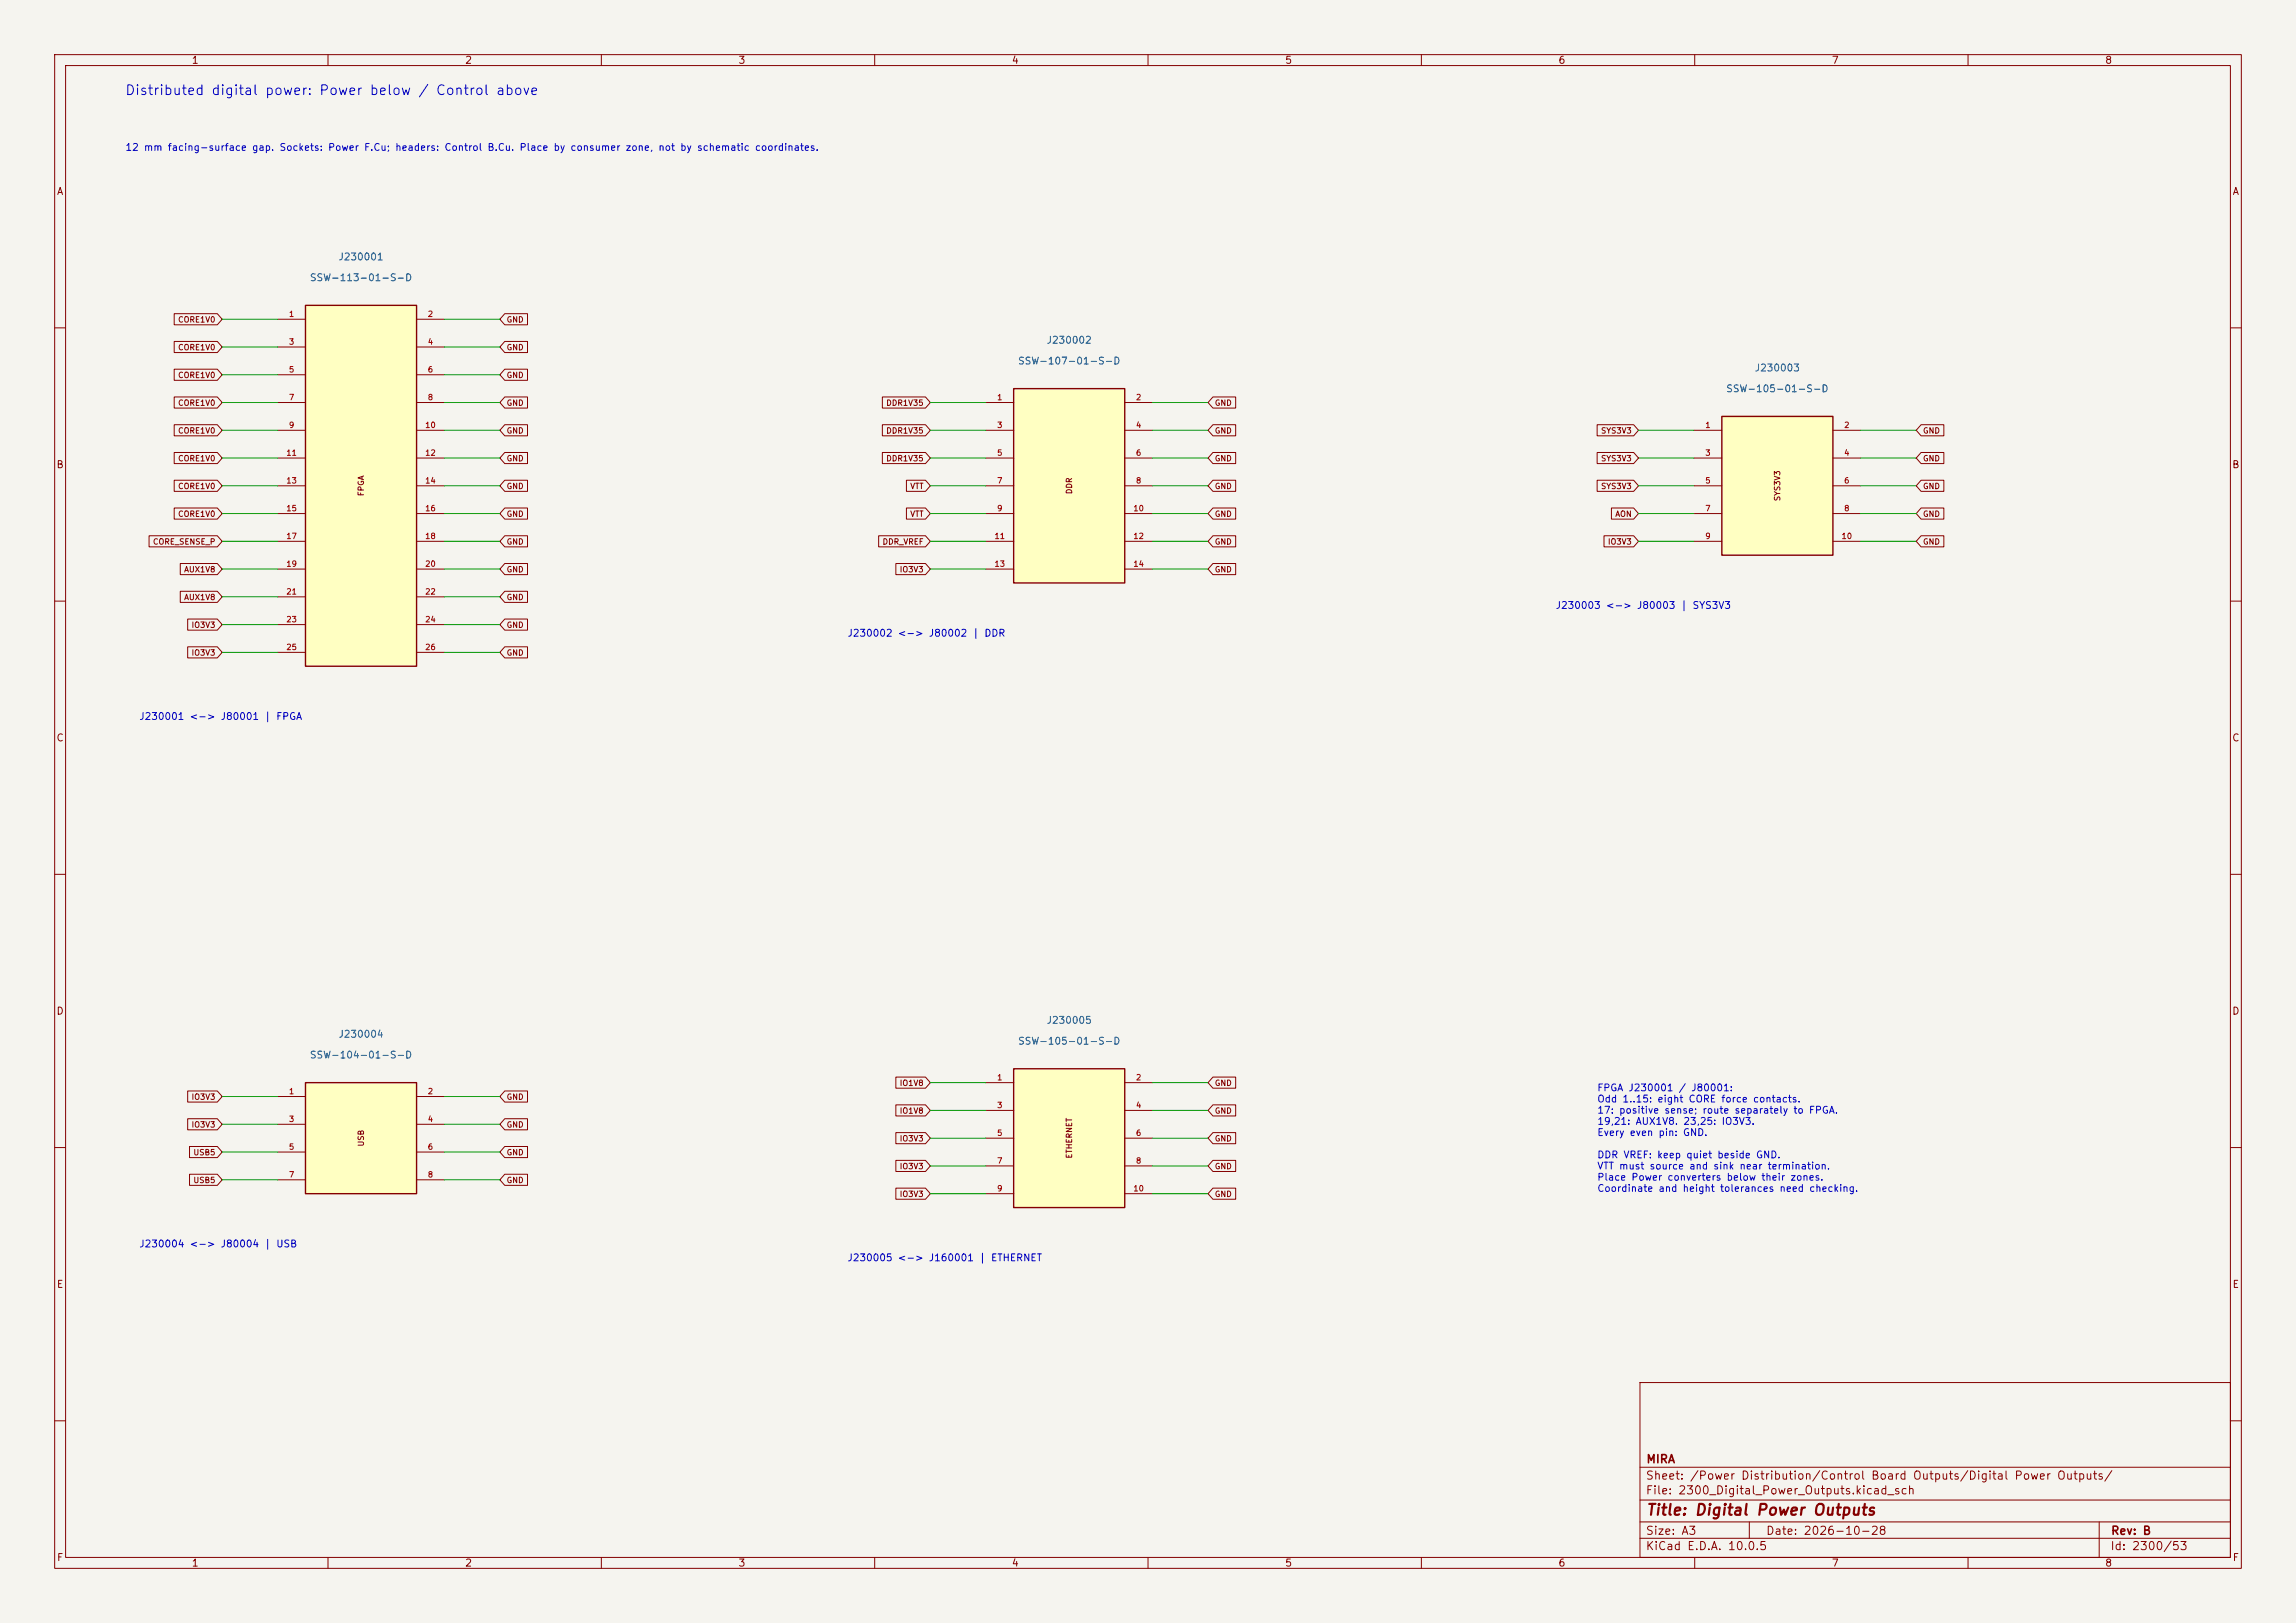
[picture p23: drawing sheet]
<svg xmlns="http://www.w3.org/2000/svg" width="420mm" height="297mm" viewBox="0 0 420 297" stroke-linecap="round" stroke-linejoin="round" font-family="sans-serif">
<defs><g id="words">
<text font-size="2" fill="#840000" x="301" y="277.8">Title: Digital Power Outputs</text>
<text font-size="1.8" fill="#0000c2" x="22.8" y="17.8">Distributed digital power: Power below / Control above</text>
<g font-size="1.5" fill="#840000">
<text x="301" y="268.1">MIRA</text>
<text x="300.9" y="273.8">File: 2300_Digital_Power_Outputs.kicad_sch</text>
<text x="300.9" y="271.1">Sheet: /Power Distribution/Control Board Outputs/Digital Power Outputs/</text>
<text x="300.9" y="281.2">Size: A3</text>
<text x="322.9" y="281.2">Date: 2026-10-28</text>
<text x="386" y="281.2">Rev: B</text>
<text x="300.9" y="284">KiCad E.D.A. 10.0.5</text>
<text x="385.9" y="284">Id: 2300/53</text>
</g>
<g font-size="1.3" fill="#840000">
<text x="35" y="12">1</text>
<text x="85" y="12">2</text>
<text x="135" y="12">3</text>
<text x="185" y="12">4</text>
<text x="235" y="12">5</text>
<text x="285" y="12">6</text>
<text x="335" y="12">7</text>
<text x="385" y="12">8</text>
<text x="10.3" y="36">A</text>
<text x="408.3" y="36">A</text>
<text x="10.2" y="86">B</text>
<text x="408.2" y="86">B</text>
<text x="10.2" y="136">C</text>
<text x="408.2" y="136">C</text>
<text x="10.2" y="186">D</text>
<text x="408.2" y="186">D</text>
<text x="10.3" y="236">E</text>
<text x="408.3" y="236">E</text>
<text x="10.3" y="286">F</text>
<text x="35" y="287">1</text>
<text x="85" y="287">2</text>
<text x="135" y="287">3</text>
<text x="185" y="287">4</text>
<text x="235" y="287">5</text>
<text x="285" y="287">6</text>
<text x="335" y="287">7</text>
<text x="385" y="287">8</text>
<text x="408.3" y="286">F</text>
</g>
<g font-size="1.3" fill="#0000c2">
<text x="22.8" y="27.9">12 mm facing-surface gap. Sockets: Power F.Cu; headers: Control B.Cu. Place by consumer zone, not by schematic coordinates.</text>
<text x="284.5" y="111.7">J230003 &lt;-&gt; J80003 | SYS3V3</text>
<text x="154.9" y="116.8">J230002 &lt;-&gt; J80002 | DDR</text>
<text x="25.4" y="132.1">J230001 &lt;-&gt; J80001 | FPGA</text>
<text x="292.1" y="200">FPGA J230001 / J80001:</text>
<text x="292.1" y="202.1">Odd 1..15: eight CORE force contacts.</text>
<text x="292.1" y="204.1">17: positive sense; route separately to FPGA.</text>
<text x="292.1" y="206.1">19,21: AUX1V8. 23,25: IO3V3.</text>
<text x="292.1" y="208.2">Every even pin: GND.</text>
<text x="292.1" y="212.3">DDR VREF: keep quiet beside GND.</text>
<text x="292.1" y="214.3">VTT must source and sink near termination.</text>
<text x="292.1" y="216.4">Place Power converters below their zones.</text>
<text x="292.1" y="218.4">Coordinate and height tolerances need checking.</text>
<text x="25.4" y="228.6">J230004 &lt;-&gt; J80004 | USB</text>
<text x="154.9" y="231.1">J230005 &lt;-&gt; J160001 | ETHERNET</text>
</g>
<g font-size="1.3" fill="#006464">
<text x="61.8" y="48">J230001</text>
<text x="56.6" y="51.8">SSW-113-01-S-D</text>
<text x="191.3" y="63.2">J230002</text>
<text x="186.1" y="67">SSW-107-01-S-D</text>
<text x="320.9" y="68.3">J230003</text>
<text x="315.6" y="72.1">SSW-105-01-S-D</text>
<text x="61.8" y="190.2">J230004</text>
<text x="186.1" y="191.5">SSW-105-01-S-D</text>
<text x="191.3" y="187.7">J230005</text>
<text x="56.6" y="194">SSW-104-01-S-D</text>
</g>
<g font-size="1" fill="#840000">
<text x="32.5" y="59.3">CORE1V0</text>
<text x="92.6" y="59.3">GND</text>
<text x="32.5" y="64.3">CORE1V0</text>
<text x="92.6" y="64.3">GND</text>
<text x="32.5" y="69.4">CORE1V0</text>
<text x="92.6" y="69.4">GND</text>
<text x="32.5" y="74.5">CORE1V0</text>
<text x="92.6" y="74.5">GND</text>
<text x="162" y="74.5">DDR1V35</text>
<text x="222.1" y="74.5">GND</text>
<text x="32.5" y="79.6">CORE1V0</text>
<text x="92.6" y="79.6">GND</text>
<text x="162" y="79.6">DDR1V35</text>
<text x="222.1" y="79.6">GND</text>
<text x="292.8" y="79.6">SYS3V3</text>
<text x="351.7" y="79.6">GND</text>
<text x="32.5" y="84.7">CORE1V0</text>
<text x="32.5" y="89.7">CORE1V0</text>
<text x="92.6" y="84.7">GND</text>
<text x="92.6" y="89.7">GND</text>
<text x="162" y="84.7">DDR1V35</text>
<text x="166.4" y="89.7">VTT</text>
<text x="222.1" y="89.7">GND</text>
<text x="222.1" y="84.7">GND</text>
<text x="292.8" y="89.7">SYS3V3</text>
<text x="292.8" y="84.7">SYS3V3</text>
<text x="351.7" y="84.7">GND</text>
<text x="351.7" y="89.7">GND</text>
<text x="32.5" y="94.8">CORE1V0</text>
<text x="66.8" y="90.9" transform="rotate(-90 66.8 90.9)">FPGA</text>
<text x="92.6" y="94.8">GND</text>
<text x="166.4" y="94.8">VTT</text>
<text x="196.3" y="90.5" transform="rotate(-90 196.3 90.5)">DDR</text>
<text x="222.1" y="94.8">GND</text>
<text x="295.4" y="94.8">AON</text>
<text x="325.9" y="91.8" transform="rotate(-90 325.9 91.8)">SYS3V3</text>
<text x="351.7" y="94.8">GND</text>
<text x="27.9" y="99.9">CORE_SENSE_P</text>
<text x="92.6" y="99.9">GND</text>
<text x="161.3" y="99.9">DDR_VREF</text>
<text x="222.1" y="99.9">GND</text>
<text x="294" y="99.9">IO3V3</text>
<text x="351.7" y="99.9">GND</text>
<text x="33.6" y="105">AUX1V8</text>
<text x="92.6" y="105">GND</text>
<text x="164.5" y="105">IO3V3</text>
<text x="222.1" y="105">GND</text>
<text x="33.6" y="110.1">AUX1V8</text>
<text x="92.6" y="110.1">GND</text>
<text x="34.9" y="115.1">IO3V3</text>
<text x="92.6" y="115.1">GND</text>
<text x="34.9" y="120.2">IO3V3</text>
<text x="92.6" y="120.2">GND</text>
<text x="34.9" y="201.5">IO3V3</text>
<text x="92.6" y="201.5">GND</text>
<text x="164.5" y="199">IO1V8</text>
<text x="222.1" y="199">GND</text>
<text x="34.9" y="206.6">IO3V3</text>
<text x="66.8" y="209.9" transform="rotate(-90 66.8 209.9)">USB</text>
<text x="92.6" y="206.6">GND</text>
<text x="164.5" y="209.1">IO3V3</text>
<text x="164.5" y="204">IO1V8</text>
<text x="222.1" y="204">GND</text>
<text x="222.1" y="209.1">GND</text>
<text x="35.3" y="211.7">USB5</text>
<text x="92.6" y="211.7">GND</text>
<text x="164.5" y="214.2">IO3V3</text>
<text x="196.3" y="212.1" transform="rotate(-90 196.3 212.1)">ETHERNET</text>
<text x="222.1" y="214.2">GND</text>
<text x="35.3" y="216.7">USB5</text>
<text x="92.6" y="216.7">GND</text>
<text x="164.5" y="219.3">IO3V3</text>
<text x="222.1" y="219.3">GND</text>
</g>
<g font-size="1" fill="#a90000">
<text x="52.8" y="58.2">1</text>
<text x="78.2" y="58.2">2</text>
<text x="52.8" y="63.3">3</text>
<text x="78.2" y="63.3">4</text>
<text x="52.8" y="68.4">5</text>
<text x="78.2" y="68.4">6</text>
<text x="52.8" y="73.5">7</text>
<text x="78.2" y="73.5">8</text>
<text x="182.3" y="73.5">1</text>
<text x="207.7" y="73.5">2</text>
<text x="52.3" y="83.6">11</text>
<text x="52.8" y="78.6">9</text>
<text x="77.7" y="78.6">10</text>
<text x="77.7" y="83.6">12</text>
<text x="182.3" y="78.6">3</text>
<text x="182.3" y="83.6">5</text>
<text x="207.7" y="78.6">4</text>
<text x="207.7" y="83.6">6</text>
<text x="311.8" y="78.6">1</text>
<text x="311.8" y="83.6">3</text>
<text x="337.2" y="78.6">2</text>
<text x="337.2" y="83.6">4</text>
<text x="52.3" y="88.7">13</text>
<text x="77.7" y="88.7">14</text>
<text x="182.3" y="88.7">7</text>
<text x="207.7" y="88.7">8</text>
<text x="311.8" y="88.7">5</text>
<text x="337.2" y="88.7">6</text>
<text x="52.3" y="93.8">15</text>
<text x="77.7" y="93.8">16</text>
<text x="182.3" y="93.8">9</text>
<text x="207.2" y="93.8">10</text>
<text x="311.8" y="93.8">7</text>
<text x="337.2" y="93.8">8</text>
<text x="52.3" y="98.9">17</text>
<text x="77.7" y="98.9">18</text>
<text x="181.8" y="98.9">11</text>
<text x="207.2" y="98.9">12</text>
<text x="311.8" y="98.9">9</text>
<text x="336.8" y="98.9">10</text>
<text x="52.3" y="104">19</text>
<text x="77.7" y="104">20</text>
<text x="181.8" y="104">13</text>
<text x="207.2" y="104">14</text>
<text x="52.3" y="109">21</text>
<text x="77.7" y="109">22</text>
<text x="52.3" y="114.1">23</text>
<text x="52.3" y="119.2">25</text>
<text x="77.7" y="114.1">24</text>
<text x="77.7" y="119.2">26</text>
<text x="182.3" y="197.9">1</text>
<text x="207.7" y="197.9">2</text>
<text x="52.8" y="200.5">1</text>
<text x="78.2" y="200.5">2</text>
<text x="182.3" y="203">3</text>
<text x="207.7" y="203">4</text>
<text x="52.8" y="205.6">3</text>
<text x="78.2" y="205.6">4</text>
<text x="182.3" y="208.1">5</text>
<text x="207.7" y="208.1">6</text>
<text x="52.8" y="210.6">5</text>
<text x="52.8" y="215.7">7</text>
<text x="78.2" y="210.6">6</text>
<text x="78.2" y="215.7">8</text>
<text x="182.3" y="213.2">7</text>
<text x="207.7" y="213.2">8</text>
<text x="182.3" y="218.3">9</text>
<text x="207.2" y="218.3">10</text>
</g>
</g></defs>
<path d="M0 0h420v297h-420z" fill="#f5f4ef" stroke="#f5f4ef" stroke-width=".18"/>
<g fill="none" stroke="#840000" stroke-width=".18">
<path d="M10 10h400v277h-400zM12 12h396v273h-396zM60 10v2M110 10v2M160 10v2M210 10v2M260 10v2M310 10v2M360 10v2M10 60h2M408 60h2M10 110h2"/>
<path d="M408 110h2M10 160h2M408 160h2M10 210h2M408 210h2M300 253h108v32h-108zM10 260h2M300 278.5h108M300 274.5h108M300 268.5h108M320 278.5v3M384 278.5v6.5"/>
<path d="M408 260h2M60 285v2M110 285v2M160 285v2M210 285v2M260 285v2M300 281.5h108M310 285v2M360 285v2"/>
</g>
<path d="M55.9 198.1h20.3v20.3h-20.3z" fill="#ffffc2"/>
<path d="M55.9 198.1h20.3v20.3h-20.3z" fill="none" stroke="#840000" stroke-width=".25"/>
<path d="M50.8 200.7h5.1M50.8 205.7h5.1M50.8 210.8h5.1M50.8 215.9h5.1M76.2 200.7h5.1M76.2 205.7h5.1M76.2 210.8h5.1M76.2 215.9h5.1" fill="none" stroke="#840000" stroke-width=".18"/>
<path d="M55.9 55.9h20.3v66h-20.3z" fill="#ffffc2"/>
<path d="M55.9 55.9h20.3v66h-20.3z" fill="none" stroke="#840000" stroke-width=".25"/>
<g fill="none" stroke="#840000" stroke-width=".18">
<path d="M50.8 58.4h5.1M76.2 58.4h5.1M50.8 63.5h5.1M50.8 68.6h5.1M50.8 73.7h5.1M50.8 78.7h5.1M76.2 63.5h5.1M76.2 68.6h5.1M76.2 73.7h5.1M76.2 78.7h5.1M50.8 83.8h5.1M50.8 88.9h5.1"/>
<path d="M50.8 94h5.1M50.8 99.1h5.1M76.2 83.8h5.1M76.2 88.9h5.1M76.2 94h5.1M76.2 99.1h5.1M50.8 104.1h5.1M50.8 109.2h5.1M50.8 114.3h5.1M50.8 119.4h5.1M76.2 104.1h5.1M76.2 109.2h5.1"/>
<path d="M76.2 114.3h5.1M76.2 119.4h5.1"/>
</g>
<path d="M185.4 195.6h20.3v25.4h-20.3z" fill="#ffffc2"/>
<path d="M185.4 195.6h20.3v25.4h-20.3z" fill="none" stroke="#840000" stroke-width=".25"/>
<path d="M180.3 198.1h5.1M205.7 198.1h5.1M180.3 203.2h5.1M180.3 208.3h5.1M180.3 213.4h5.1M180.3 218.4h5.1M205.7 203.2h5.1M205.7 208.3h5.1M205.7 213.4h5.1M205.7 218.4h5.1" fill="none" stroke="#840000" stroke-width=".18"/>
<path d="M315 76.2h20.3v25.4h-20.3z" fill="#ffffc2"/>
<path d="M315 76.2h20.3v25.4h-20.3z" fill="none" stroke="#840000" stroke-width=".25"/>
<path d="M309.9 78.7h5.1M335.3 78.7h5.1M309.9 83.8h5.1M309.9 88.9h5.1M309.9 94h5.1M309.9 99.1h5.1M335.3 83.8h5.1M335.3 88.9h5.1M335.3 94h5.1M335.3 99.1h5.1" fill="none" stroke="#840000" stroke-width=".18"/>
<path d="M185.4 71.1h20.3v35.6h-20.3z" fill="#ffffc2"/>
<path d="M185.4 71.1h20.3v35.6h-20.3z" fill="none" stroke="#840000" stroke-width=".25"/>
<g fill="none" stroke="#840000" stroke-width=".18">
<path d="M31.9 57.4h7.9l.8 1-.8 1h-7.9zM92.3 57.4h4.2v2h-4.2l-.9-1zM31.9 77.7h7.9l.8 1-.8 1.1h-7.9zM31.9 72.6h7.9l.8 1.1-.8 1h-7.9zM31.9 67.6h7.9l.8 1-.8 1h-7.9zM31.9 62.5h7.9l.8 1-.8 1h-7.9zM92.3 72.6h4.2v2.1h-4.2l-.9-1zM92.3 67.6h4.2v2h-4.2l-.9-1zM92.3 62.5h4.2v2h-4.2l-.9-1zM92.3 77.7h4.2v2.1h-4.2l-.9-1.1zM161.4 72.6h7.9l.9 1.1-.9 1h-7.9zM161.4 77.7h7.9l.9 1-.9 1.1h-7.9z"/>
<path d="M180.3 73.7h5.1M180.3 78.7h5.1M205.7 73.7h5.1M205.7 78.7h5.1M221.9 77.7h4.1v2.1h-4.1l-.9-1.1zM221.9 72.6h4.1v2.1h-4.1l-.9-1zM292.2 77.7h6.6l.9 1-.9 1.1h-6.6zM351.4 77.7h4.2v2.1h-4.2l-.9-1.1zM27.3 98h12.5l.8 1.1-.8 1h-12.5zM31.9 82.8h7.9l.8 1-.8 1h-7.9zM31.9 87.9h7.9l.8 1-.8 1h-7.9zM31.9 93h7.9l.8 1-.8 1h-7.9z"/>
<path d="M92.3 82.8h4.2v2h-4.2l-.9-1zM92.3 87.9h4.2v2h-4.2l-.9-1zM92.3 93h4.2v2h-4.2l-.9-1zM92.3 98h4.2v2.1h-4.2l-.9-1zM160.7 98h8.6l.9 1.1-.9 1h-8.6zM161.4 82.8h7.9l.9 1-.9 1h-7.9zM165.8 93h3.5l.9 1-.9 1h-3.5zM165.8 87.9h3.5l.9 1-.9 1h-3.5zM180.3 83.8h5.1M180.3 88.9h5.1M180.3 94h5.1M180.3 99.1h5.1"/>
<path d="M205.7 83.8h5.1M205.7 88.9h5.1M205.7 94h5.1M205.7 99.1h5.1M221.9 87.9h4.1v2h-4.1l-.9-1zM221.9 82.8h4.1v2h-4.1l-.9-1zM221.9 98h4.1v2.1h-4.1l-.9-1zM221.9 93h4.1v2h-4.1l-.9-1zM292.2 87.9h6.6l.9 1-.9 1h-6.6zM292.2 82.8h6.6l.9 1-.9 1h-6.6zM293.4 98h5.4l.9 1.1-.9 1h-5.4zM294.8 93h4l.9 1-.9 1h-4z"/>
<path d="M351.4 82.8h4.2v2h-4.2l-.9-1zM351.4 98h4.2v2.1h-4.2l-.9-1zM351.4 93h4.2v2h-4.2l-.9-1zM351.4 87.9h4.2v2h-4.2l-.9-1zM33 108.2h6.8l.8 1-.8 1h-6.8zM33 103.1h6.8l.8 1-.8 1.1h-6.8zM34.3 113.3h5.5l.8 1-.8 1h-5.5zM34.3 118.4h5.5l.8 1-.8 1h-5.5zM92.3 103.1h4.2v2.1h-4.2l-.9-1.1zM92.3 108.2h4.2v2h-4.2l-.9-1zM92.3 113.3h4.2v2h-4.2l-.9-1zM92.3 118.4h4.2v2h-4.2l-.9-1z"/>
<path d="M163.9 103.1h5.4l.9 1-.9 1.1h-5.4zM180.3 104.1h5.1M205.7 104.1h5.1M221.9 103.1h4.1v2.1h-4.1l-.9-1.1zM34.3 199.6h5.5l.8 1.1-.8 1h-5.5zM92.3 199.6h4.2v2.1h-4.2l-.9-1zM163.9 197.1h5.4l.9 1-.9 1h-5.4zM221.9 197.1h4.1v2h-4.1l-.9-1zM34.3 204.7h5.5l.8 1-.8 1.1h-5.5zM34.7 209.8h5.1l.8 1-.8 1h-5.1zM34.7 214.9h5.1l.8 1-.8 1h-5.1zM92.3 209.8h4.2v2h-4.2l-.9-1z"/>
<path d="M92.3 214.9h4.2v2h-4.2l-.9-1zM92.3 204.7h4.2v2.1h-4.2l-.9-1.1zM163.9 217.4h5.4l.9 1-.9 1.1h-5.4zM163.9 212.3h5.4l.9 1.1-.9 1h-5.4zM163.9 207.3h5.4l.9 1-.9 1h-5.4zM163.9 202.2h5.4l.9 1-.9 1h-5.4zM221.9 212.3h4.1v2.1h-4.1l-.9-1zM221.9 202.2h4.1v2h-4.1l-.9-1zM221.9 207.3h4.1v2h-4.1l-.9-1zM221.9 217.4h4.1v2.1h-4.1l-.9-1.1z"/>
</g>
<g fill="none" stroke="#009600" stroke-width=".18">
<path d="M40.6 58.4h10.2M81.3 58.4h10.1M40.6 78.7h10.2M40.6 68.6h10.2M40.6 73.7h10.2M40.6 63.5h10.2M81.3 78.7h10.1M81.3 68.6h10.1M81.3 73.7h10.1M81.3 63.5h10.1M170.2 78.7h10.1M170.2 73.7h10.1"/>
<path d="M210.8 78.7h10.2M210.8 73.7h10.2M299.7 78.7h10.2M340.4 78.7h10.1M40.6 99.1h10.2M40.6 94h10.2M40.6 83.8h10.2M40.6 88.9h10.2M81.3 99.1h10.1M81.3 94h10.1M81.3 83.8h10.1M81.3 88.9h10.1"/>
<path d="M170.2 99.1h10.1M170.2 94h10.1M170.2 83.8h10.1M170.2 88.9h10.1M210.8 99.1h10.2M210.8 94h10.2M210.8 83.8h10.2M210.8 88.9h10.2M299.7 99.1h10.2M299.7 94h10.2M299.7 83.8h10.2M299.7 88.9h10.2"/>
<path d="M340.4 99.1h10.1M340.4 94h10.1M340.4 83.8h10.1M340.4 88.9h10.1M40.6 109.2h10.2M40.6 104.1h10.2M40.6 119.4h10.2M40.6 114.3h10.2M81.3 109.2h10.1M81.3 104.1h10.1M81.3 119.4h10.1M81.3 114.3h10.1"/>
<path d="M170.2 104.1h10.1M210.8 104.1h10.2M170.2 198.1h10.1M210.8 198.1h10.2M40.6 200.7h10.2M40.6 210.8h10.2M40.6 215.9h10.2M40.6 205.7h10.2M81.3 200.7h10.1M81.3 210.8h10.1M81.3 215.9h10.1M81.3 205.7h10.1"/>
<path d="M170.2 203.2h10.1M170.2 213.4h10.1M170.2 218.4h10.1M170.2 208.3h10.1M210.8 203.2h10.2M210.8 213.4h10.2M210.8 218.4h10.2M210.8 208.3h10.2"/>
</g>
<use href="#words"/>
</svg>
